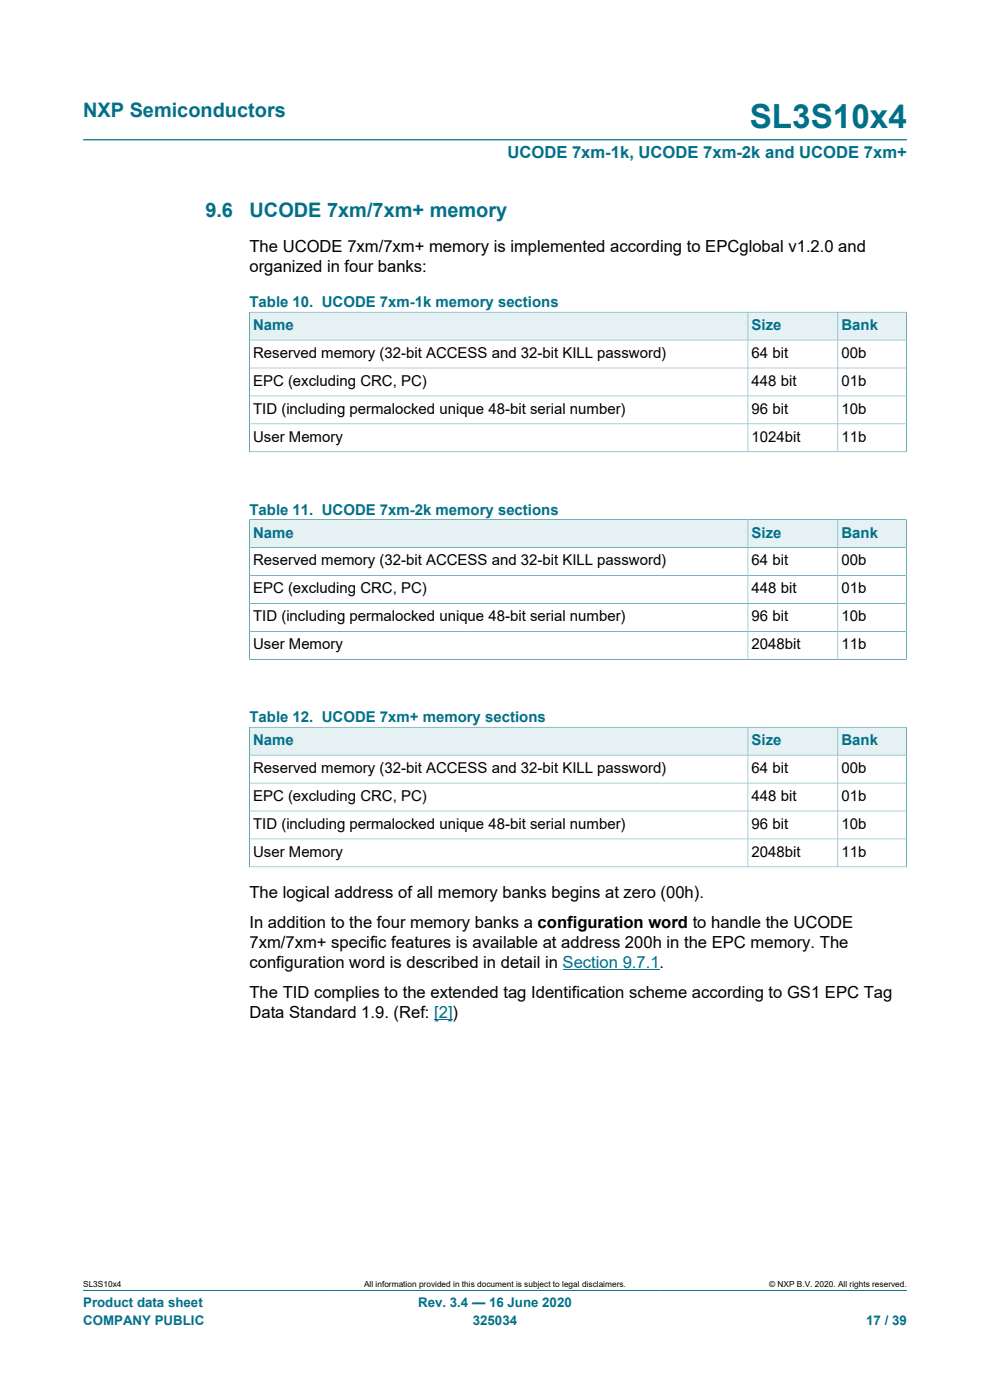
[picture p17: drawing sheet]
<svg xmlns="http://www.w3.org/2000/svg" width="210mm" height="297mm" viewBox="0 0 210 297" stroke-linecap="round" stroke-linejoin="round" font-family="sans-serif">
<defs><g id="words">
<text font-size="7.1" fill="#007088" x="159" y="27.2">SL3S10x4</text>
<g font-size="4.2" fill="#007088">
<text x="17.6" y="24.8">NXP Semiconductors</text>
<text x="43.6" y="46">9.6</text>
<text x="52.9" y="46">UCODE 7xm/7xm+ memory</text>
</g>
<text font-size="3.5" fill="#007088" x="107.6" y="33.5">UCODE 7xm-1k, UCODE 7xm-2k and UCODE 7xm+</text>
<g font-size="3.5">
<text x="52.9" y="53.4">The UCODE 7xm/7xm+ memory is implemented according to EPCglobal v1.2.0 and</text>
<text x="52.9" y="57.7">organized in four banks:</text>
<text x="52.9" y="190.5">The logical address of all memory banks begins at zero (00h).</text>
<text x="52.9" y="196.8">In addition to the four memory banks a configuration word to handle the UCODE</text>
<text x="52.9" y="201">7xm/7xm+ specific features is available at address 200h in the EPC memory. The</text>
<text x="52.9" y="205.3">configuration word is described in detail in Section 9.7.1.</text>
<text x="52.9" y="211.6">The TID complies to the extended tag Identification scheme according to GS1 EPC Tag</text>
<text x="52.9" y="215.9">Data Standard 1.9. (Ref: [2])</text>
</g>
<g font-size="3.2" fill="#007088">
<text x="52.9" y="65.1">Table 10. UCODE 7xm-1k memory sections</text>
<text x="53.7" y="70">Name</text>
<text x="159.4" y="70">Size</text>
<text x="178.5" y="70">Bank</text>
<text x="52.9" y="109.2">Table 11. UCODE 7xm-2k memory sections</text>
<text x="53.7" y="114">Name</text>
<text x="159.4" y="114">Size</text>
<text x="178.5" y="114">Bank</text>
<text x="52.9" y="153.2">Table 12. UCODE 7xm+ memory sections</text>
<text x="53.7" y="158.1">Name</text>
<text x="159.4" y="158.1">Size</text>
<text x="178.5" y="158.1">Bank</text>
</g>
<g font-size="3.2">
<text x="53.7" y="75.9">Reserved memory (32-bit ACCESS and 32-bit KILL password)</text>
<text x="159.4" y="75.9">64 bit</text>
<text x="178.5" y="75.9">00b</text>
<text x="53.7" y="81.9">EPC (excluding CRC, PC)</text>
<text x="159.4" y="81.9">448 bit</text>
<text x="178.5" y="81.9">01b</text>
<text x="53.7" y="87.8">TID (including permalocked unique 48-bit serial number)</text>
<text x="159.4" y="87.8">96 bit</text>
<text x="178.5" y="87.8">10b</text>
<text x="53.7" y="93.7">User Memory</text>
<text x="159.4" y="93.7">1024bit</text>
<text x="178.5" y="93.7">11b</text>
<text x="53.7" y="120">Reserved memory (32-bit ACCESS and 32-bit KILL password)</text>
<text x="159.4" y="120">64 bit</text>
<text x="178.5" y="120">00b</text>
<text x="53.7" y="125.9">EPC (excluding CRC, PC)</text>
<text x="159.4" y="125.9">448 bit</text>
<text x="178.5" y="125.9">01b</text>
<text x="53.7" y="131.8">TID (including permalocked unique 48-bit serial number)</text>
<text x="159.4" y="131.8">96 bit</text>
<text x="178.5" y="131.8">10b</text>
<text x="53.7" y="137.7">User Memory</text>
<text x="159.4" y="137.7">2048bit</text>
<text x="178.5" y="137.7">11b</text>
<text x="53.7" y="164">Reserved memory (32-bit ACCESS and 32-bit KILL password)</text>
<text x="159.4" y="164">64 bit</text>
<text x="178.5" y="164">00b</text>
<text x="53.7" y="169.9">EPC (excluding CRC, PC)</text>
<text x="159.4" y="169.9">448 bit</text>
<text x="178.5" y="169.9">01b</text>
<text x="53.7" y="175.8">TID (including permalocked unique 48-bit serial number)</text>
<text x="159.4" y="175.8">96 bit</text>
<text x="178.5" y="175.8">10b</text>
<text x="53.7" y="181.8">User Memory</text>
<text x="159.4" y="181.8">2048bit</text>
<text x="178.5" y="181.8">11b</text>
</g>
<g font-size="2.8" fill="#007088">
<text x="17.6" y="277.3">Product data sheet</text>
<text x="17.6" y="281">COMPANY PUBLIC</text>
<text x="88.7" y="277.3">Rev. 3.4 — 16 June 2020</text>
<text x="100.3" y="281">325034</text>
<text x="183.7" y="281">17 / 39</text>
</g>
<g font-size="1.8">
<text x="17.6" y="273.1">SL3S10x4</text>
<text x="77.2" y="273.1">All information provided in this document is subject to legal disclaimers.</text>
<text x="163.2" y="273.1">© NXP B.V. 2020. All rights reserved.</text>
</g>
</g></defs>
<path d="M17.6 29.7h174.8M17.6 273.8h174.8" fill="none" stroke="#007088" stroke-width=".21"/>
<path d="M53 66.3h105.6v5.8h-105.6z" fill="#e6f1f3"/>
<path d="M52.9 66.1v6h105.8v-5.9h-105.9" fill="none" stroke="#007088" stroke-width=".21"/>
<path d="M158.7 66.3h19v5.8h-19z" fill="#e6f1f3"/>
<path d="M158.7 66.2h19v5.9h-19z" fill="none" stroke="#007088" stroke-width=".21"/>
<path d="M177.8 66.3h14.4v5.8h-14.4z" fill="#e6f1f3"/>
<path d="M52.9 78.1h139.4M158.7 72.1v23.8M192.3 66.1v29.8M192.3 72.1h-139.4v23.8M192.3 66.2h-14.6v29.7M52.8 95.9h139.5M52.9 84h139.4M52.9 89.9h139.4" fill="none" stroke="#007088" stroke-width=".21"/>
<path d="M53 110.3h105.6v5.8h-105.6z" fill="#e6f1f3"/>
<path d="M52.9 110.2v6h105.8v-6h-105.9" fill="none" stroke="#007088" stroke-width=".21"/>
<path d="M158.7 110.3h19v5.8h-19z" fill="#e6f1f3"/>
<path d="M158.7 110.2h19v6h-19z" fill="none" stroke="#007088" stroke-width=".21"/>
<path d="M177.8 110.3h14.4v5.8h-14.4z" fill="#e6f1f3"/>
<path d="M158.7 116.2v23.7M192.3 110.2v29.7M192.3 116.2h-139.4v23.7M192.3 110.2h-14.6v29.7M52.8 139.9h139.5M52.9 122.1h139.4M52.9 128h139.4M52.9 134h139.4" fill="none" stroke="#007088" stroke-width=".21"/>
<path d="M53 154.3h105.6v5.8h-105.6z" fill="#e6f1f3"/>
<path d="M52.9 154.2v6h105.8v-5.9h-105.9" fill="none" stroke="#007088" stroke-width=".21"/>
<path d="M158.7 154.3h19v5.8h-19z" fill="#e6f1f3"/>
<path d="M158.7 154.3h19v5.9h-19z" fill="none" stroke="#007088" stroke-width=".21"/>
<path d="M177.8 154.3h14.4v5.8h-14.4z" fill="#e6f1f3"/>
<path d="M192.3 154.2v29.8M192.3 154.3h-14.6v29.6M52.9 166.1h139.4M52.9 172.1h139.4M52.9 178h139.4M158.7 160.2v23.7M192.3 160.2h-139.4v23.8M52.8 183.9h139.5" fill="none" stroke="#007088" stroke-width=".21"/>
<path d="M92.1 216.2h3.9M119.3 205.6h20.6" fill="none" stroke="#00f" stroke-width=".21"/>
<use href="#words"/>
</svg>
